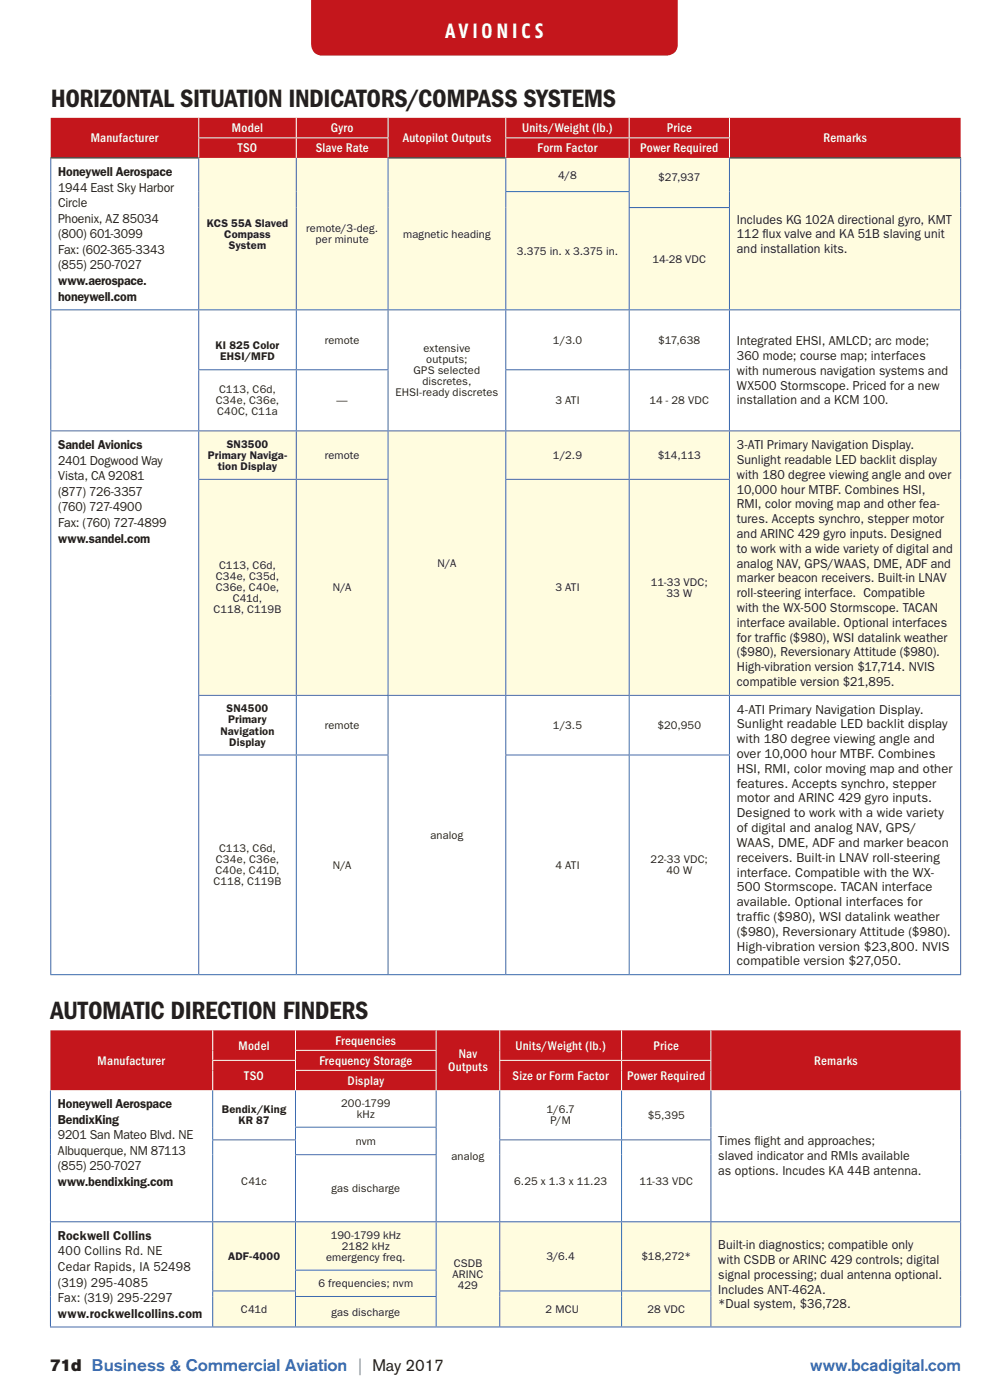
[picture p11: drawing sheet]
<svg xmlns="http://www.w3.org/2000/svg" width="190mm" height="267mm" viewBox="0 0 190 267" stroke-linecap="round" stroke-linejoin="round" font-family="sans-serif">
<defs><g id="words">
<text font-size="5" fill="#231f20" x="9.7" y="20.3">HORIZONTAL SITUATION INDICATORS/COMPASS SYSTEMS</text>
<text font-size="4.9" fill="#231f20" x="9.6" y="194.2">AUTOMATIC DIRECTION FINDERS</text>
<text font-size="4.2" fill="#fff" x="84.8" y="7.1">AVIONICS</text>
<text font-size="3.2" fill="#231f20" x="9.5" y="261.2">71d Business &amp; Commercial Aviation | May 2017</text>
<text font-size="3.2" fill="#1c75bc" x="154.3" y="261.2">www.bcadigital.com</text>
<g font-size="2.5" fill="#fff">
<text x="17.3" y="27.1">Manufacturer</text>
<text x="44.2" y="25.2">Model</text>
<text x="45.3" y="29">TSO</text>
<text x="60.1" y="29">Slave Rate</text>
<text x="63" y="25.2">Gyro</text>
<text x="76.7" y="27.1">Autopilot Outputs</text>
<text x="99.5" y="25.2">Units/Weight (lb.)</text>
<text x="102.4" y="29">Form Factor</text>
<text x="122" y="29">Power Required</text>
<text x="127" y="25.2">Price</text>
<text x="156.9" y="27.1">Remarks</text>
<text x="18.6" y="202.8">Manufacturer</text>
<text x="45.4" y="200">Model</text>
<text x="60.8" y="202.8">Frequency Storage</text>
<text x="63.9" y="199">Frequencies</text>
<text x="87.4" y="201.6">Nav</text>
<text x="98.2" y="200">Units/Weight (lb.)</text>
<text x="124.5" y="200">Price</text>
<text x="155.1" y="202.8">Remarks</text>
<text x="46.5" y="205.7">TSO</text>
<text x="66.2" y="206.7">Display</text>
<text x="85.4" y="204.1">Outputs</text>
<text x="97.6" y="205.7">Size or Form Factor</text>
<text x="119.5" y="205.7">Power Required</text>
</g>
<g font-size="2.5" fill="#231f20">
<text x="11.1" y="33.6">Honeywell Aerospace</text>
<text x="11.1" y="36.5">1944 East Sky Harbor</text>
<text x="11.1" y="39.5">Circle</text>
<text x="11.1" y="42.4">Phoenix, AZ 85034</text>
<text x="11.1" y="45.4">(800) 601-3099</text>
<text x="140.4" y="42.6">Includes KG 102A directional gyro, KMT</text>
<text x="140.4" y="45.4">112 f</text>
<text x="145.3" y="45.4">lux valve and KA 51B slaving unit</text>
<text x="11.1" y="48.4">Fax: (602-365-3343</text>
<text x="11.1" y="51.3">(855) 250-7027</text>
<text x="140.4" y="48.2">and installation kits.</text>
<text x="11.1" y="54.3">www.aerospace.</text>
<text x="11.1" y="57.3">honeywell.com</text>
<text x="140.4" y="65.8">Integrated EHSI, AMLCD; arc mode;</text>
<text x="140.4" y="68.6">360 mode; course map; interfaces</text>
<text x="140.4" y="71.4">with numerous navigation systems and</text>
<text x="140.4" y="74.2">WX500 Stormscope. Priced for a new</text>
<text x="140.4" y="77">installation and a KCM 100.</text>
<text x="11.1" y="85.6">Sandel Avionics</text>
<text x="11.1" y="88.5">2401 Dogwood Way</text>
<text x="140.4" y="85.5">3-ATI Primary Navigation Display.</text>
<text x="140.4" y="88.4">Sunlight readable LED backlit display</text>
<text x="11.1" y="91.5">Vista, CA 92081</text>
<text x="11.1" y="94.5">(877) 726-3357</text>
<text x="140.4" y="91.2">with 180 degree viewing angle and over</text>
<text x="140.4" y="94">10,000 hour MTBF. Combines HSI,</text>
<text x="11.1" y="97.4">(760) 727-4900</text>
<text x="11.1" y="100.4">Fax: (760) 727-4899</text>
<text x="140.4" y="96.8">RMI, color moving map and other fea-</text>
<text x="140.4" y="99.7">tures. Accepts synchro, stepper motor</text>
<text x="11.1" y="103.4">www.sandel.com</text>
<text x="140.4" y="102.5">and ARINC 429 gyro inputs. Designed</text>
<text x="140.4" y="105.3">to work with a wide variety of digital and</text>
<text x="140.4" y="108.1">analog NAV, GPS/WAAS, DME, ADF and</text>
<text x="140.4" y="110.9">marker beacon receivers. Built-in LNAV</text>
<text x="140.4" y="113.8">roll-steering interface. Compatible</text>
<text x="140.4" y="116.6">with the WX-500 Stormscope. TACAN</text>
<text x="140.4" y="119.4">interface available. Optional interfaces</text>
<text x="140.4" y="122.2">for traff</text>
<text x="140.4" y="125.1">($980), Reversionary Attitude ($980).</text>
<text x="147.5" y="122.2">ic ($980), WSI datalink weather</text>
<text x="140.4" y="127.9">High-vibration version $17,714. NVIS</text>
<text x="140.4" y="130.7">compatible version $21,895.</text>
<text x="140.4" y="135.9">4-ATI Primary Navigation Display.</text>
<text x="140.4" y="138.8">Sunlight readable LED backlit display</text>
<text x="140.4" y="141.6">with 180 degree viewing angle and</text>
<text x="140.4" y="144.4">over 10,000 hour MTBF. Combines</text>
<text x="140.4" y="147.2">HSI, RMI, color moving map and other</text>
<text x="140.4" y="150">features. Accepts synchro, stepper</text>
<text x="140.4" y="152.9">motor and ARINC 429 gyro inputs.</text>
<text x="140.4" y="155.7">Designed to work with a wide variety</text>
<text x="140.4" y="158.5">of digital and analog NAV, GPS/</text>
<text x="140.4" y="161.3">WAAS, DME, ADF and marker beacon</text>
<text x="140.4" y="164.2">receivers. Built-in LNAV roll-steering</text>
<text x="140.4" y="167">interface. Compatible with the WX-</text>
<text x="140.4" y="169.8">500 Stormscope. TACAN interface</text>
<text x="140.4" y="172.6">available. Optional interfaces for</text>
<text x="140.4" y="175.4">traff</text>
<text x="140.4" y="178.3">($980), Reversionary Attitude ($980).</text>
<text x="144.2" y="175.4">ic ($980), WSI datalink weather</text>
<text x="140.4" y="181.1">High-vibration version $23,800. NVIS</text>
<text x="140.4" y="183.9">compatible version $27,050.</text>
<text x="11" y="211.1">Honeywell Aerospace</text>
<text x="11" y="214.1">BendixKing</text>
<text x="11" y="217">9201 San Mateo Blvd. NE</text>
<text x="11" y="220">Albuquerque, NM 87113</text>
<text x="136.8" y="218.2">Times f</text>
<text x="136.8" y="221">slaved indicator and RMIs available</text>
<text x="143.7" y="218.2">light and approaches;</text>
<text x="11" y="222.9">(855) 250-7027</text>
<text x="11" y="225.9">www.bendixking.com</text>
<text x="136.8" y="223.9">as options. Incudes KA 44B antenna.</text>
<text x="11" y="236.2">Rockwell Collins</text>
<text x="11" y="239.2">400 Collins Rd. NE</text>
<text x="136.8" y="238">Built-in diagnostics; compatible only</text>
<text x="11" y="242.1">Cedar Rapids, IA 52498</text>
<text x="11" y="245.1">(319) 295-4085</text>
<text x="136.8" y="240.8">with CSDB or ARINC 429 controls; digital</text>
<text x="136.8" y="243.6">signal processing; dual antenna optional.</text>
<text x="11" y="248.1">Fax: (319) 295-2297</text>
<text x="11" y="251">www.rockwellcollins.com</text>
<text x="136.8" y="246.4">Includes ANT-462A.</text>
<text x="136.8" y="249.3">*Dual system, $36,728.</text>
</g>
<g font-size="2.1" fill="#231f20">
<text x="106.3" y="34">4/8</text>
<text x="125.4" y="34.5">$27,937</text>
<text x="39.4" y="43.2">KCS 55A Slaved</text>
<text x="42.7" y="45.3">Compass</text>
<text x="43.6" y="47.4">System</text>
<text x="58.3" y="44.2">remote/3-deg.</text>
<text x="60.1" y="46.3">per minute</text>
<text x="76.8" y="45.3">magnetic heading</text>
<text x="98.4" y="48.5">3.375 in. x 3.375 in.</text>
<text x="124.3" y="50">14-28 VDC</text>
<text x="61.9" y="65.5">remote</text>
<text x="105.3" y="65.5">1/3.0</text>
<text x="125.4" y="65.5">$17,638</text>
<text x="41.1" y="66.5">KI 825 Color</text>
<text x="41.9" y="68.6">EHSI/MFD</text>
<text x="78.8" y="71.3">GPS selected</text>
<text x="80.7" y="67">extensive</text>
<text x="81.2" y="69.2">outputs;</text>
<text x="41.1" y="77">C34e, C36e,</text>
<text x="41.7" y="74.9">C113, C6d,</text>
<text x="64.1" y="77">—</text>
<text x="75.3" y="75.5">EHSI-ready discretes</text>
<text x="80.5" y="73.4">discretes,</text>
<text x="105.8" y="77">3 ATI</text>
<text x="123.8" y="77">14 - 28 VDC</text>
<text x="41.4" y="79.1">C40C, C11a</text>
<text x="39.6" y="87.4">Primary Naviga-</text>
<text x="41.5" y="89.6">tion Display</text>
<text x="43.2" y="85.3">SN3500</text>
<text x="61.9" y="87.4">remote</text>
<text x="105.3" y="87.4">1/2.9</text>
<text x="125.3" y="87.4">$14,113</text>
<text x="41.1" y="110.5">C34e, C35d,</text>
<text x="41.1" y="112.6">C36e, C40e,</text>
<text x="41.7" y="108.4">C113, C6d,</text>
<text x="63.4" y="112.6">N/A</text>
<text x="83.4" y="108">N/A</text>
<text x="105.8" y="112.6">3 ATI</text>
<text x="124" y="111.6">11-33 VDC;</text>
<text x="126.9" y="113.7">33 W</text>
<text x="40.7" y="116.9">C118, C119B</text>
<text x="44.3" y="114.7">C41d,</text>
<text x="43.2" y="135.7">SN4500</text>
<text x="43.5" y="137.8">Primary</text>
<text x="42" y="139.9">Navigation</text>
<text x="43.7" y="142.1">Display</text>
<text x="61.9" y="138.9">remote</text>
<text x="105.3" y="138.9">1/3.5</text>
<text x="125.2" y="138.9">$20,950</text>
<text x="82" y="159.8">analog</text>
<text x="41" y="166.5">C40e, C41D,</text>
<text x="41.1" y="164.4">C34e, C36e,</text>
<text x="41.7" y="162.3">C113, C6d,</text>
<text x="63.4" y="165.5">N/A</text>
<text x="105.8" y="165.5">4 ATI</text>
<text x="123.9" y="164.4">22-33 VDC;</text>
<text x="126.9" y="166.5">40 W</text>
<text x="40.7" y="168.7">C118, C119B</text>
<text x="42.3" y="212.1">Bendix/King</text>
<text x="45.5" y="214.2">KR 87</text>
<text x="65" y="210.8">200-1799</text>
<text x="68" y="213">kHz</text>
<text x="104.1" y="212.1">1/6.7</text>
<text x="104.9" y="214.2">P/M</text>
<text x="123.4" y="213.1">$5,395</text>
<text x="67.8" y="218.1">nvm</text>
<text x="86" y="220.9">analog</text>
<text x="46" y="225.7">C41c</text>
<text x="63.2" y="227.1">gas discharge</text>
<text x="97.9" y="225.7">6.25 x 1.3 x 11.23</text>
<text x="121.8" y="225.7">11-33 VDC</text>
<text x="63" y="236">190-1799 kHz</text>
<text x="65.1" y="238.1">2182 kHz</text>
<text x="43.5" y="240.1">ADF-4000</text>
<text x="60.7" y="245.2">6 frequencies; nvm</text>
<text x="62.1" y="240.2">emergency freq.</text>
<text x="86.2" y="243.5">ARINC</text>
<text x="86.4" y="241.4">CSDB</text>
<text x="87.2" y="245.6">429</text>
<text x="104.1" y="240.1">3/6.4</text>
<text x="122.2" y="240.1">$18,272*</text>
<text x="45.9" y="250.1">C41d</text>
<text x="63.2" y="250.6">gas discharge</text>
<text x="103.9" y="250.1">2 MCU</text>
<text x="123.4" y="250.1">28 VDC</text>
</g>
</g></defs>
<path d="M59.3 -.1h69.8v8.6a2.04 2.04 0 0 1-2.1 2.1h-65.6a2.04 2.04 0 0 1-2.1-2.1z" fill="#c4161c"/>
<path d="M9.6 16.9h173.5v170.6h-173.5z" fill="#fff"/>
<path d="M9.7 22.5h28.2v7.6h-28.2zM37.9 22.5h18.5v3.8h-18.5zM56.4 22.5h17.5v3.8h-17.5zM73.9 22.5h22.5v7.6h-22.5zM96.4 22.5h23.5v3.8h-23.5zM119.9 22.5h19.1v3.8h-19.1zM139 22.5h44v7.6h-44zM37.9 26.3h18.5v3.8h-18.5zM56.4 26.3h17.5v3.8h-17.5zM96.4 26.3h23.5v3.8h-23.5zM119.9 26.3h19.1v3.8h-19.1z" fill="#c4161c"/>
<path d="M9.7 30.1h28.2v28.9h-28.2zM37.9 70.4h18.5v11.7h-18.5zM56.4 70.4h17.5v11.7h-17.5zM96.4 70.4h23.5v11.7h-23.5zM119.9 70.4h19.1v11.7h-19.1z" fill="#fff"/>
<g fill="#fffcdf">
<path d="M37.9 30.1h18.5v28.9h-18.5zM56.4 30.1h17.5v28.9h-17.5zM73.9 30.1h22.5v28.9h-22.5zM96.4 30.1h23.5v6.4h-23.5zM119.9 30.1h19.1v9.4h-19.1zM139 30.1h44v28.9h-44zM119.9 39.5h19.1v19.5h-19.1z"/>
<path d="M96.4 36.5h23.5v22.5h-23.5zM37.9 82.1h18.5v9.2h-18.5zM56.4 82.1h17.5v9.2h-17.5zM73.9 82.1h22.5v50.4h-22.5zM96.4 82.1h23.5v9.2h-23.5zM119.9 82.1h19.1v9.2h-19.1zM139 82.1h44v50.4h-44zM37.9 91.3h18.5v41.2h-18.5zM56.4 91.3h17.5v41.2h-17.5zM96.4 91.3h23.5v41.2h-23.5zM119.9 91.3h19.1v41.2h-19.1z"/>
</g>
<g fill="#fff">
<path d="M9.7 59h28.2v23.1h-28.2zM37.9 59h18.5v11.4h-18.5zM56.4 59h17.5v11.4h-17.5zM73.9 59h22.5v23.1h-22.5zM96.4 59h23.5v11.4h-23.5zM119.9 59h19.1v11.4h-19.1zM139 59h44v23.1h-44zM9.7 82.1h28.2v103.6h-28.2z"/>
<path d="M37.9 132.5h18.5v11.3h-18.5zM56.4 132.5h17.5v11.3h-17.5zM73.9 132.5h22.5v53.2h-22.5zM96.4 132.5h23.5v11.3h-23.5zM119.9 132.5h19.1v11.3h-19.1zM139 132.5h44v53.2h-44zM37.9 143.8h18.5v41.9h-18.5zM56.4 143.8h17.5v41.9h-17.5zM96.4 143.8h23.5v41.9h-23.5zM119.9 143.8h19.1v41.9h-19.1z"/>
</g>
<g fill="none" stroke="#3f65ab" stroke-width=".19">
<path d="M9.7 30.2v28.7M37.9 30.2v28.7M56.4 30.1v28.8M73.9 30.2v28.7M96.3 36.5h23.6M96.4 30.2v6.2M96.4 36.6v22.3M119.8 39.5h19.2M119.9 30.1v6.3M119.9 36.6v2.9M119.9 39.6v19.3M139 30.2v9.3"/>
<path d="M139 39.6v19.3M183 30.2v28.7M9.6 59h173.5M9.7 59.1v22.9M37.9 59.1v11.3M56.4 59.1v11.3M73.9 59.1v11.3M96.4 59.1v11.3M119.9 59.1v11.3M139 59.1v11.3M183 59.1v22.9M37.8 70.4h36.2"/>
<path d="M37.9 70.5v11.5M56.4 70.5v11.5M73.9 70.5v11.5M96.3 70.4h42.7M96.4 70.5v11.5M119.9 70.5v11.5M139 70.5v11.5M9.6 82.1h173.5M9.7 82.2v103.4M37.8 91.3h36.2M37.9 82.2v9M37.9 91.4v41"/>
<path d="M56.4 82.2v9M56.4 91.4v41M73.9 82.2v9M73.9 91.4v41M96.3 91.3h42.7M96.4 82.2v9M96.4 91.4v41M119.9 82.2v9M119.9 91.4v41M139 82.2v9M139 91.4v41M183 82.2v50.2"/>
<path d="M37.8 132.5h145.3M37.9 132.6v11.1M56.4 132.6v11.1M73.9 132.6v11.1M96.4 132.6v11.1M119.9 132.6v11.1M139 132.6v11.1M183 132.6v53M37.8 143.8h36.2M37.9 143.9v41.7M56.4 143.9v41.7M73.9 143.9v41.7"/>
<path d="M96.3 143.8h42.7M96.4 143.9v41.7M119.9 143.9v41.7M139 143.9v41.7M9.6 185.7h173.5"/>
</g>
<path d="M9.6 30.1h28.3M73.8 30.1h22.6M138.9 30.1h44.2" fill="none" stroke="#231f20" stroke-width=".19"/>
<g fill="none" stroke="#fff" stroke-width=".19">
<path d="M37.8 26.3h36.2M37.9 22.5v3.7M37.9 26.4v3.6M56.4 22.5v3.7M56.4 26.4v3.7M73.9 22.5v3.7M73.9 26.4v3.6M96.3 26.3h42.7M96.4 22.5v3.7M96.4 26.4v3.6M119.9 22.5v3.7M119.9 26.4v3.7"/>
<path d="M139 22.5v3.7M139 26.4v3.6"/>
</g>
<path d="M9.6 196.3h30.9v11.4h-30.9zM40.5 196.3h15.8v5.7h-15.8zM56.3 196.3h26.8v3.8h-26.8zM83.1 196.3h12.1v11.4h-12.1zM95.2 196.3h23.2v5.7h-23.2zM118.4 196.3h17v5.7h-17zM135.4 196.3h47.6v11.4h-47.6zM56.3 200.1h26.8v3.8h-26.8zM40.5 202h15.8v5.7h-15.8zM95.2 202h23.2v5.7h-23.2zM118.4 202h17v5.7h-17zM56.3 203.9h26.8v3.8h-26.8z" fill="#c4161c"/>
<path d="M9.6 207.7h30.9v25h-30.9zM40.5 207.7h15.8v9.4h-15.8zM56.3 207.7h26.8v7h-26.8zM83.1 207.7h12.1v25h-12.1zM95.2 207.7h23.2v9.4h-23.2zM118.4 207.7h17v9.4h-17zM135.4 207.7h47.6v25h-47.6zM56.3 214.7h26.8v5.3h-26.8zM40.5 217.1h15.8v15.6h-15.8zM95.2 217.1h23.2v15.6h-23.2zM118.4 217.1h17v15.6h-17zM56.3 220h26.8v12.7h-26.8zM9.6 232.7h30.9v20.1h-30.9z" fill="#fff"/>
<path d="M40.5 232.7h15.8v13.2h-15.8zM56.3 232.7h26.8v9.3h-26.8zM83.1 232.7h12.1v20.1h-12.1zM95.2 232.7h23.2v13.2h-23.2zM118.4 232.7h17v13.2h-17zM135.4 232.7h47.6v20.1h-47.6zM56.3 242h26.8v5h-26.8zM40.5 245.9h15.8v6.9h-15.8zM95.2 245.9h23.2v6.9h-23.2zM118.4 245.9h17v6.9h-17zM56.3 247h26.8v5.8h-26.8z" fill="#fffcdf"/>
<g fill="none" stroke="#3f65ab" stroke-width=".19">
<path d="M9.6 207.7v25M40.4 217.1h16M40.5 207.7v9.4M40.5 217.2v15.5M56.2 214.7h27M56.2 220h27M56.3 207.7v6.9M56.3 214.8v2.3M56.3 217.2v2.7M83.1 207.7v6.9M83.1 214.8v5.1M95.1 217.1h40.4"/>
<path d="M95.2 207.7v9.4M95.2 217.2v15.5M118.4 207.7v9.4M118.4 217.2v15.5M135.4 207.7v9.4M135.4 217.2v15.5M183 207.7v25M9.5 232.7h173.6M9.6 232.8v19.9M40.5 232.8v13M56.3 220.1v12.6M56.3 232.8v9.1"/>
<path d="M83.1 220.1v12.6M83.1 232.8v9.1M95.2 232.8v13M118.4 232.8v13M135.4 232.8v13M183 232.8v19.9M9.5 252.8h173.6M40.4 245.9h16M40.5 246v6.7M56.2 242h27M56.2 247h27M56.3 242.1v3.7"/>
<path d="M56.3 246v.9M56.3 247.1v5.6M83.1 242.1v4.8M83.1 247.1v5.6M95.1 245.9h40.4M95.2 246v6.7M118.4 246v6.7M135.4 246v6.7"/>
</g>
<g fill="none" stroke="#fff" stroke-width=".19">
<path d="M40.5 196.3v5.6M56.3 196.3v3.7M83.1 196.3v3.7M95.2 196.3v5.6M118.4 196.3v5.6M135.4 196.3v5.6M40.4 202h16M40.5 202.1v5.6M56.2 200.1h27M56.2 203.9h27M56.3 200.2v1.7M56.3 202.1v1.7"/>
<path d="M56.3 204v3.7M83.1 200.2v3.6M83.1 204v3.7M95.1 202h40.4M95.2 202.1v5.6M118.4 202.1v5.6M135.4 202.1v5.6"/>
</g>
<use href="#words"/>
</svg>
